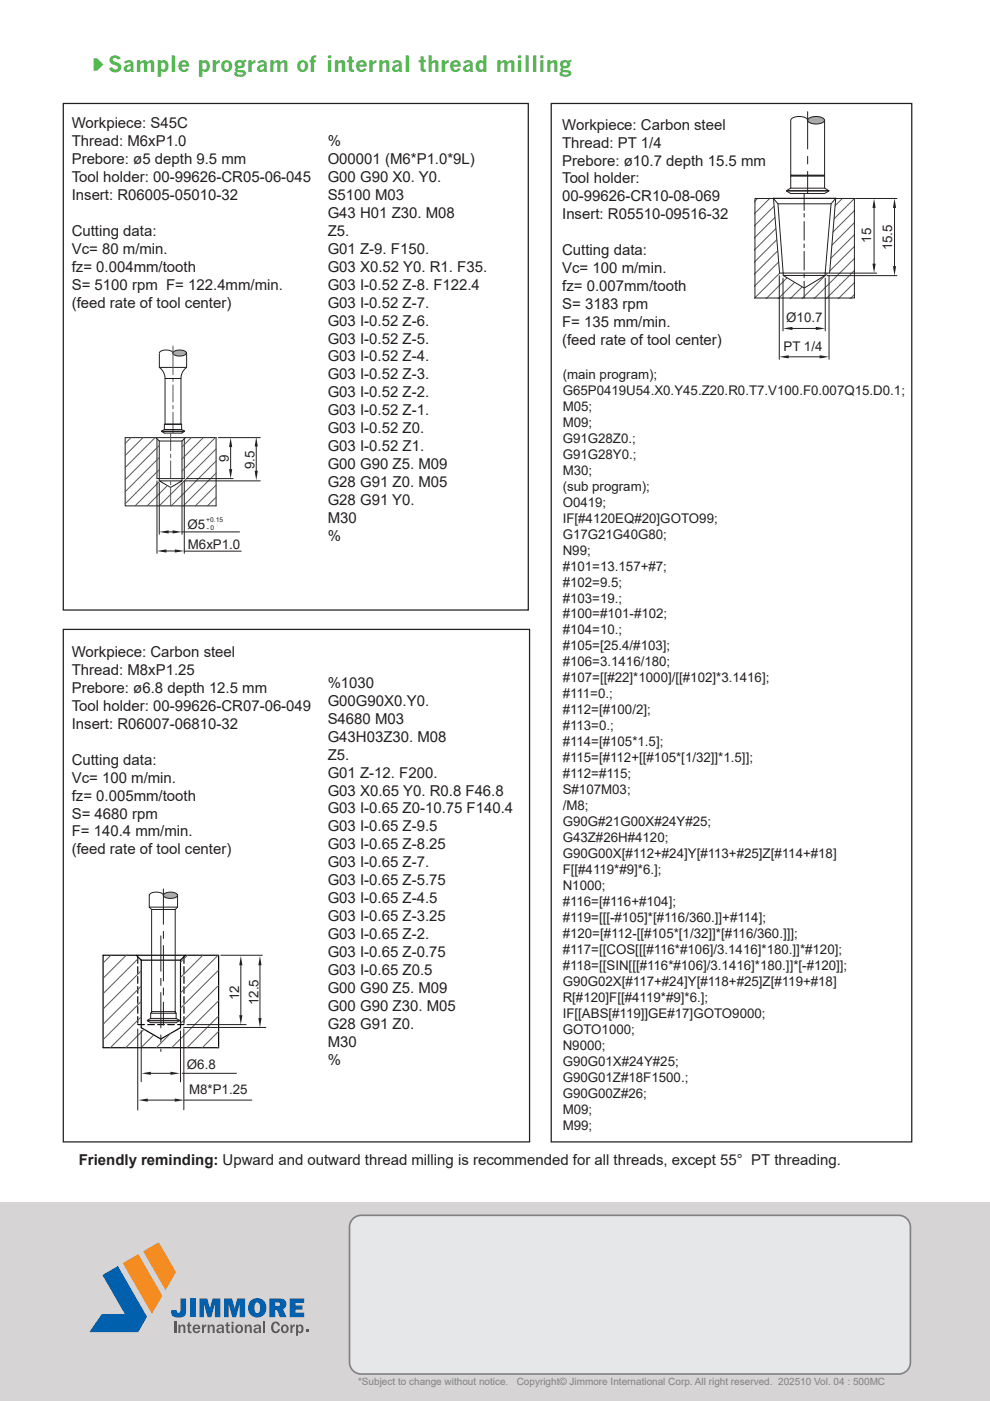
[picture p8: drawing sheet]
<svg xmlns="http://www.w3.org/2000/svg" width="210mm" height="297mm" viewBox="0 0 210 297" stroke-linecap="round" stroke-linejoin="round" font-family="sans-serif">
<defs><g id="words">
<text font-size="4.6" fill="#4cb848" x="23" y="15.2">Sample program of internal thread milling</text>
<g font-size="3.2" fill="#231f20">
<text x="15.2" y="27.2">Workpiece: S45C</text>
<text x="119.2" y="27.5">Workpiece: Carbon steel</text>
<text x="15.2" y="31">Thread: M6xP1.0</text>
<text x="15.2" y="34.8">Prebore: ø5 depth 9.5 mm</text>
<text x="69.5" y="30.9">%</text>
<text x="69.5" y="34.7">O00001 (M6*P1.0*9L)</text>
<text x="119.2" y="31.3">Thread: PT 1/4</text>
<text x="119.2" y="35.1">Prebore: ø10.7 depth 15.5 mm</text>
<text x="15.2" y="38.6">Tool holder: 00-99626-CR05-06-045</text>
<text x="69.5" y="38.5">G00 G90 X0. Y0.</text>
<text x="119.2" y="38.9">Tool holder:</text>
<text x="15.2" y="42.4">Insert: R06005-05010-32</text>
<text x="69.5" y="42.4">S5100 M03</text>
<text x="69.5" y="46.2">G43 H01 Z30. M08</text>
<text x="119.2" y="42.7">00-99626-CR10-08-069</text>
<text x="119.2" y="46.5">Insert: R05510-09516-32</text>
<text x="15.2" y="50.1">Cutting data:</text>
<text x="15.2" y="53.9">Vc= 80 m/min.</text>
<text x="69.5" y="50">Z5.</text>
<text x="69.5" y="53.8">G01 Z-9. F150.</text>
<text x="15.2" y="57.7">fz= 0.004mm/tooth</text>
<text x="69.5" y="57.6">G03 X0.52 Y0. R1. F35.</text>
<text x="119.2" y="54.1">Cutting data:</text>
<text x="119.2" y="58">Vc= 100 m/min.</text>
<text x="15.2" y="61.5">S= 5100 rpm F= 122.4mm/min.</text>
<text x="15.2" y="65.3">(feed rate of tool center)</text>
<text x="69.5" y="61.4">G03 I-0.52 Z-8. F122.4</text>
<text x="69.5" y="65.2">G03 I-0.52 Z-7.</text>
<text x="119.2" y="61.8">fz= 0.007mm/tooth</text>
<text x="119.2" y="65.6">S= 3183 rpm</text>
<text x="69.5" y="69">G03 I-0.52 Z-6.</text>
<text x="119.2" y="69.4">F= 135 mm/min.</text>
<text x="69.5" y="72.8">G03 I-0.52 Z-5.</text>
<text x="69.5" y="76.6">G03 I-0.52 Z-4.</text>
<text x="119.2" y="73.2">(feed rate of tool center)</text>
<text x="69.5" y="80.5">G03 I-0.52 Z-3.</text>
<text x="69.5" y="84.3">G03 I-0.52 Z-2.</text>
<text x="69.5" y="88.1">G03 I-0.52 Z-1.</text>
<text x="69.5" y="91.9">G03 I-0.52 Z0.</text>
<text x="69.5" y="95.7">G03 I-0.52 Z1.</text>
<text x="69.5" y="99.5">G00 G90 Z5. M09</text>
<text x="69.5" y="103.3">G28 G91 Z0. M05</text>
<text x="69.5" y="107.1">G28 G91 Y0.</text>
<text x="69.5" y="110.9">M30</text>
<text x="69.5" y="114.7">%</text>
<text x="15.2" y="139.3">Workpiece: Carbon steel</text>
<text x="15.2" y="143.1">Thread: M8xP1.25</text>
<text x="15.2" y="146.9">Prebore: ø6.8 depth 12.5 mm</text>
<text x="69.5" y="145.8">%1030</text>
<text x="69.5" y="149.6">G00G90X0.Y0.</text>
<text x="15.2" y="150.7">Tool holder: 00-99626-CR07-06-049</text>
<text x="15.2" y="154.5">Insert: R06007-06810-32</text>
<text x="69.5" y="153.4">S4680 M03</text>
<text x="69.5" y="157.2">G43H03Z30. M08</text>
<text x="69.5" y="161">Z5.</text>
<text x="15.2" y="162.1">Cutting data:</text>
<text x="15.2" y="165.9">Vc= 100 m/min.</text>
<text x="69.5" y="164.9">G01 Z-12. F200.</text>
<text x="15.2" y="169.7">fz= 0.005mm/tooth</text>
<text x="15.2" y="173.5">S= 4680 rpm</text>
<text x="69.5" y="168.7">G03 X0.65 Y0. R0.8 F46.8</text>
<text x="69.5" y="172.5">G03 I-0.65 Z0-10.75 F140.4</text>
<text x="15.2" y="177.4">F= 140.4 mm/min.</text>
<text x="69.5" y="176.3">G03 I-0.65 Z-9.5</text>
<text x="15.2" y="181.2">(feed rate of tool center)</text>
<text x="69.5" y="180.1">G03 I-0.65 Z-8.25</text>
<text x="69.5" y="183.9">G03 I-0.65 Z-7.</text>
<text x="69.5" y="187.7">G03 I-0.65 Z-5.75</text>
<text x="69.5" y="191.5">G03 I-0.65 Z-4.5</text>
<text x="69.5" y="195.3">G03 I-0.65 Z-3.25</text>
<text x="69.5" y="199.1">G03 I-0.65 Z-2.</text>
<text x="69.5" y="203">G03 I-0.65 Z-0.75</text>
<text x="69.5" y="206.8">G03 I-0.65 Z0.5</text>
<text x="69.5" y="210.6">G00 G90 Z5. M09</text>
<text x="69.5" y="214.4">G00 G90 Z30. M05</text>
<text x="69.5" y="218.2">G28 G91 Z0.</text>
<text x="69.5" y="222">M30</text>
<text x="69.5" y="225.8">%</text>
<text x="16.7" y="246.9">Friendly reminding: Upward and outward thread milling is recommended for all threads, except 55° PT threading.</text>
</g>
<g font-size="2.8" fill="#231f20">
<text x="184.8" y="51.5" transform="rotate(-90 184.8 51.5)">15</text>
<text x="189.2" y="53.1" transform="rotate(-90 189.2 53.1)">15.5</text>
<text x="166.8" y="68.3">Ø10.7</text>
<text x="166.2" y="74.5">PT 1/4</text>
<text x="119.3" y="80.3">(main program);</text>
<text x="119.3" y="83.7">G65P0419U54.X0.Y45.Z20.R0.T7.V100.F0.007Q15.D0.1;</text>
<text x="119.3" y="87.1">M05;</text>
<text x="119.3" y="90.5">M09;</text>
<text x="119.3" y="93.9">G91G28Z0.;</text>
<text x="48.6" y="98" transform="rotate(-90 48.6 98)">9</text>
<text x="54" y="99.5" transform="rotate(-90 54 99.5)">9.5</text>
<text x="119.3" y="97.3">G91G28Y0.;</text>
<text x="119.3" y="100.6">M30;</text>
<text x="119.3" y="104">(sub program);</text>
<text x="119.3" y="107.4">O0419;</text>
<text x="39.7" y="112.1">Ø5</text>
<text x="119.3" y="110.8">IF[#4120EQ#20]GOTO99;</text>
<text x="39.8" y="116.3">M6xP1.0</text>
<text x="119.3" y="114.2">G17G21G40G80;</text>
<text x="119.3" y="117.6">N99;</text>
<text x="119.3" y="121">#101=13.157+#7;</text>
<text x="119.3" y="124.4">#102=9.5;</text>
<text x="119.3" y="127.7">#103=19.;</text>
<text x="119.3" y="131.1">#100=#101-#102;</text>
<text x="119.3" y="134.5">#104=10.;</text>
<text x="119.3" y="137.9">#105=[25.4/#103];</text>
<text x="119.3" y="141.3">#106=3.1416/180;</text>
<text x="119.3" y="144.7">#107=[[#22]*1000]/[[#102]*3.1416];</text>
<text x="119.3" y="148.1">#111=0.;</text>
<text x="119.3" y="151.4">#112=[#100/2];</text>
<text x="119.3" y="154.8">#113=0.;</text>
<text x="119.3" y="158.2">#114=[#105*1.5];</text>
<text x="119.3" y="161.6">#115=[#112+[[#105*[1/32]]*1.5]];</text>
<text x="119.3" y="165">#112=#115;</text>
<text x="119.3" y="168.4">S#107M03;</text>
<text x="119.3" y="171.8">/M8;</text>
<text x="119.3" y="175.2">G90G#21G00X#24Y#25;</text>
<text x="119.3" y="178.5">G43Z#26H#4120;</text>
<text x="119.3" y="181.9">G90G00X[#112+#24]Y[#113+#25]Z[#114+#18]</text>
<text x="119.3" y="185.3">F[[#4119*#9]*6.];</text>
<text x="119.3" y="188.7">N1000;</text>
<text x="119.3" y="192.1">#116=[#116+#104];</text>
<text x="119.3" y="195.5">#119=[[[-#105]*[#116/360.]]+#114];</text>
<text x="119.3" y="198.9">#120=[#112-[[#105*[1/32]]*[#116/360.]]];</text>
<text x="119.3" y="202.2">#117=[[COS[[[#116*#106]/3.1416]*180.]]*#120];</text>
<text x="119.3" y="205.6">#118=[[SIN[[[#116*#106]/3.1416]*180.]]*[-#120]];</text>
<text x="119.3" y="209">G90G02X[#117+#24]Y[#118+#25]Z[#119+#18]</text>
<text x="50.7" y="212" transform="rotate(-90 50.7 212)">12</text>
<text x="54.8" y="213.1" transform="rotate(-90 54.8 213.1)">12.5</text>
<text x="119.3" y="212.4">R[#120]F[[#4119*#9]*6.];</text>
<text x="119.3" y="215.8">IF[[ABS[#119]]GE#17]GOTO9000;</text>
<text x="119.3" y="219.2">GOTO1000;</text>
<text x="39.7" y="226.7">Ø6.8</text>
<text x="119.3" y="222.6">N9000;</text>
<text x="119.3" y="226">G90G01X#24Y#25;</text>
<text x="40.1" y="231.9">M8*P1.25</text>
<text x="119.3" y="229.3">G90G01Z#18F1500.;</text>
<text x="119.3" y="232.7">G90G00Z#26;</text>
<text x="119.3" y="236.1">M09;</text>
<text x="119.3" y="239.5">M99;</text>
</g>
<g font-size="2.1" fill="#808285">
<text x="76" y="293.6">*Subject to change without notice.</text>
<text x="109.6" y="293.6">Copyright© Jimmore International Corp. All right reserved. 202510 Vol. 04 : 500MC</text>
</g>
<g font-size="1.4" fill="#231f20">
<text x="43.7" y="110.8">+0.15</text>
<text x="43.9" y="112.4">- 0</text>
</g>
</g></defs>
<path d="M0 255h210v42h-210z" fill="#d6d4d4"/>
<path d="M21.7 270.3l3.3-1.9 6.2 10.8-1.9 3.2h-10.3l2.6-3.8h4.9z" fill-rule="evenodd" fill="#0160ae"/>
<g fill="#f68b1f">
<path d="M30.4 265.3l3.3-1.9 3.6 6.3-2.2 3.8z"/>
<path d="M26.1 267.8l3.2-1.9 5.1 8.8-2.2 3.8z" fill-rule="evenodd"/>
</g>
<path d="M37.1 280.2v2.4" fill="none" stroke="#57585a" stroke-width=".43"/>
<g fill="#57585a">
<path d="M37.8 280.9h.4v.4a.56 .56 0 0 1 .7-.5 .56 .56 0 0 1 .4 .7v1.1h-.4v-1.1a.36 .36 0 0 0-.4-.3 .36 .36 0 0 0-.3 .5v.9h-.4z"/>
<path d="M39.9 280.4h.3v.5h.4v.3h-.4v.8l.1 .3h.3v.3a.53 .53 0 0 1-.5 0 .53 .53 0 0 1-.3-.5v-.9h-.2v-.3h.3z"/>
<path d="M42.9 280.9h.3v.4l.2-.4 .4-.1v.4l-.4 .1a1.43 1.43 0 0 0-.1 1.3h-.4z"/>
<path d="M44.1 280.9h.3v.4a.56 .56 0 0 1 .7-.5 .56 .56 0 0 1 .4 .7v1.1h-.4v-1.1a.36 .36 0 0 0-.4-.3 .36 .36 0 0 0-.2 .5v.9h-.4z"/>
<path d="M48.1 280.4h.3v.5h.3v.3h-.3v.8l.1 .3h.3v.3a.53 .53 0 0 1-.6 0 .53 .53 0 0 1-.2-.5v-.9h-.2v-.3h.2z"/>
<path d="M51.9 280.9h.4v.4a.56 .56 0 0 1 .6-.5 .56 .56 0 0 1 .5 .7v1.1h-.4v-1.1a.36 .36 0 0 0-.5-.3 .36 .36 0 0 0-.2 .5v.9h-.4z"/>
<path d="M41.4 281.2l-.1 .3h.8l-.3-.4zM41.1 281.1a.82 .82 0 0 1 1-.2 .82 .82 0 0 1 .4 .9h-1.2a.44 .44 0 0 0 .2 .5 .44 .44 0 0 0 .6-.2h.4a.89 .89 0 0 1-1.4 .4 .89 .89 0 0 1 0-1.4z"/>
<path d="M46.4 281.9l-.1 .2a.43 .43 0 0 0 .6 .2 .43 .43 0 0 0 .2-.6zM46.1 281.1a.78 .78 0 0 1 .8-.3 .78 .78 0 0 1 .6 .7v1.1h-.4v-.3a.58 .58 0 0 1-.9 .3 .58 .58 0 0 1 0-.9l.9-.2v-.1a.42 .42 0 0 0-.4-.3 .42 .42 0 0 0-.4 .3l-.4-.1z"/>
<path d="M49.1 280.9h.4v1.7h-.4zM49.1 280.2h.4v.4h-.4z"/>
<path d="M50.4 281.3a.59 .59 0 0 0 0 .7 .59 .59 0 0 0 .5 .3l.2-.6-.1-.4a.37 .37 0 0 0-.6 0zM49.8 281.8a.9 .9 0 0 1 1.8 0 .9 .9 0 0 1-1.8 0z"/>
<path d="M54.2 281.9v.2a.43 .43 0 0 0 .6 .2 .43 .43 0 0 0 .1-.6zM53.9 281.1a.78 .78 0 0 1 .9-.3 .78 .78 0 0 1 .5 .7l.1 1.1h-.4l-.1-.3a.58 .58 0 0 1-.8 .3 .58 .58 0 0 1-.1-.9l.9-.2v-.1a.42 .42 0 0 0-.3-.3 .42 .42 0 0 0-.4 .3l-.4-.1z"/>
</g>
<path d="M56 280.2v2.4" fill="none" stroke="#57585a" stroke-width=".4"/>
<g fill="#57585a">
<path d="M57.8 280.5a.9 .9 0 0 1 .9-.3 .9 .9 0 0 1 .7 .8l-.4 .1-.1-.3a.55 .55 0 0 0-.8-.1 .55 .55 0 0 0-.1 .7 .56 .56 0 0 0 .2 .8 .56 .56 0 0 0 .7-.2l.1-.2h.4a.96 .96 0 0 1-1.2 .8 .96 .96 0 0 1-.7-1.2z"/>
<path d="M61.6 280.9h.4v.4l.2-.4 .3-.1v.4l-.3 .1a1.44 1.44 0 0 0-.2 1.3h-.4z"/>
<path d="M65 281.9h.5v.5h-.5z"/>
<path d="M60.1 281.3a.59 .59 0 0 0-.1 .7 .59 .59 0 0 0 .6 .3l.2-.6-.1-.4a.37 .37 0 0 0-.6 0zM59.5 281.8a.9 .9 0 0 1 1.8 0 .9 .9 0 0 1-1.8 0z"/>
<path d="M63.3 281.3a.58 .58 0 0 0-.1 .6 .58 .58 0 0 0 .5 .4 .64 .64 0 0 0 .3-.7 .64 .64 0 0 0-.6-.4zM62.8 280.9h.4v.3a.66 .66 0 0 1 .8-.3 .66 .66 0 0 1 .4 .8 .68 .68 0 0 1-.3 .8 .68 .68 0 0 1-.9-.1v.8h-.4z"/>
</g>
<g fill="#0160ae">
<path d="M38.3 275.3h1.2v2.5a1.34 1.34 0 0 1-1.9 1.5 1.21 1.21 0 0 1-1.3-1.5h1.2a.41 .41 0 0 0 .4 .5 .41 .41 0 0 0 .4-.5z"/>
<path d="M40.2 275.3h1.3v4h-1.3z"/>
<path d="M42.3 275.3h1.6l.6 2.1 .6-2.1h1.6v4h-1.1v-2.9l-.8 2.9h-.8l-.8-2.9v2.9h-.9z"/>
<path d="M47.6 275.3h1.6l.6 2.1 .5-2.1h1.7v4h-1.2v-2.9l-.7 2.9h-.8l-.8-2.9v2.9h-.9z"/>
<path d="M61.5 275.3h3v.9h-1.8v.6h1.5v.9h-1.5v.6h1.8v1h-3z"/>
<path d="M54.3 276.2a1.86 1.86 0 0 0 0 2.2 .65 .65 0 0 0 .7-.2 .65 .65 0 0 0 .1-.7 1.14 1.14 0 0 0-.5-1.4zM53.1 275.8a1.99 1.99 0 0 1 2.9 .1 1.99 1.99 0 0 1-.2 2.9 1.99 1.99 0 0 1-2.9-.3l-.2-.8v-.8z"/>
<path d="M58.4 276.1v.8l.9-.1a.37 .37 0 0 0-.1-.6zM57.1 275.3h2.2a1.18 1.18 0 0 1 1.4 .8 1.18 1.18 0 0 1-.7 1.4l.8 1.8h-1.4l-.6-1.6h-.4v1.6h-1.3z"/>
</g>
<path d="M75.1 258.2l1-.5h.5h114a2.5 2.5 0 0 1 2.5 2.5v28.6a2.5 2.5 0 0 1-2.5 2.5h-114a2.5 2.5 0 0 1-2.5-2.5v-28.6a2.5 2.5 0 0 1 1-2z" fill="#e6e7e9"/>
<path d="M74.5 258.5a2.67 2.67 0 0 1 2.1-1v.3a2.32 2.32 0 0 0-2.3 2.4v28.6a2.32 2.32 0 0 0 2.3 2.3h114a2.32 2.32 0 0 0 2.3-2.3v-28.6a2.32 2.32 0 0 0-2.3-2.4h-114v-.3h114a2.68 2.68 0 0 1 2.7 2.7v28.6a2.68 2.68 0 0 1-2.7 2.7h-114a2.68 2.68 0 0 1-2.6-2.7v-28.6v-.6z" fill="#808285"/>
<path d="M19.9 12.4h.7l1.3 1.3-1.3 1.3h-.7z" fill="#4cb848"/>
<path d="M21.9 202.5h24.5v19.6h-24.5zM28.9 202.5l1.1 1.1M30 203.6v14.3l4.1 2.4 4.2-2.4v-14.3M30 203.6h8.3M39.3 202.5l-1 1.1" fill="none" stroke="#030303" stroke-width=".25"/>
<path d="M29.2 202.8v14.4M29.2 217.2h9.8M39 202.8v14.4" fill="none" stroke="#030303" stroke-width=".25" stroke-dasharray="1.4 .7 1.4 .7"/>
<path d="M34.1 198.4v24.5" fill="none" stroke="#231f20" stroke-width=".21" stroke-dasharray="7.5 1.5 1.5 1.5"/>
<g fill="none" stroke="#57585a" stroke-width=".21">
<path d="M23.5 202.5l-1.6 1.7M26.8 202.5l-4.9 4.9M29.5 203.1l-7.6 7.6M30 215.6l-6.6 6.5M30 212.3l-8.1 8.1M30 209.1l-8.1 8.1M30 205.8l-8.1 8.1M30.6 218.2l-3.9 3.9M32.6 219.4l-2.7 2.7M36.2 219.1l-3 3M39.8 202.5l-1.5 1.5M43 202.5l-4.7 4.8"/>
<path d="M46.3 202.5l-8 8M46.4 218.7l-3.5 3.4M46.4 205.7l-8.1 8.1M46.4 212.2l-10 9.9M46.4 208.9l-8.1 8.1M46.4 215.4l-6.7 6.7M46.4 221.9l-.3 .2"/>
</g>
<path d="M38.9 217.8h17.5M39.6 217.2h12.6M46.8 202.5h8.8M51.1 204v11.2" fill="none" stroke="#231f20" stroke-width=".21"/>
<g fill="#231f20">
<path d="M50.7 215.2h.7l-.3 2z"/>
<path d="M51.1 202.7l.3 2h-.7z"/>
</g>
<path d="M55.1 204v12.3" fill="none" stroke="#231f20" stroke-width=".21"/>
<g fill="#231f20">
<path d="M54.8 215.8h.7l-.4 2z"/>
<path d="M55.1 202.7l.4 2h-.7z"/>
</g>
<path d="M30 218.5v10.8M38.3 218.6v10.8M32 227.6h4.4M38.7 227.6h11.5" fill="none" stroke="#231f20" stroke-width=".21"/>
<g fill="#231f20">
<path d="M30 227.6l2-.4v.7z"/>
<path d="M36.2 227.2l2 .4-2 .3z"/>
</g>
<path d="M29.2 218.2v17.2M39 218.1v17.2M31 233.2h6.4M39.1 233.2h14.3" fill="none" stroke="#231f20" stroke-width=".21"/>
<g fill="#231f20">
<path d="M29.3 233.2l2-.3v.7z"/>
<path d="M37.1 232.9l2 .3-2 .4z"/>
</g>
<g fill="none" stroke="#231f20" stroke-width=".21">
<path d="M31.7 189.8v2.5M31.7 192.3l.5 .5M31.7 192.3h6M32.2 192.8v21.7h5h-.2M32.2 192.8h5M37.2 192.8v21.8l.2 .2M37.7 189.8v2.5M37.7 192.3l-.5 .5M31.3 216.3l.7 .5h5.4l.7-.5M31.3 216.4h6.8M31.3 216.3h6.8M32 215.9l-.7 .4"/>
<path d="M32 214.8v1.1M32 214.8h5.4M32 215.9h5.4M32.4 214.5h-.2l-.2 .3M37.4 214.8v1.1M37.4 215.9l.7 .4"/>
</g>
<path d="M34.7 188.5v28.8M34.7 189.8a2.01 2.01 0 0 0-3 0" fill="none" stroke="#231f20" stroke-width=".21" stroke-dasharray="7.5 1.5 1.5 1.5"/>
<path d="M34.7 189.6a2.44 2.44 0 0 1 2.9 0l.1 .2a2.01 2.01 0 0 1-3 0z" fill="#a8a9ad"/>
<path d="M34.7 189.6a2.44 2.44 0 0 1 2.9 0l.1 .2a2.01 2.01 0 0 1-3 0z" fill="none" stroke="#231f20" stroke-width=".21" stroke-dasharray="7.5 1.5 1.5 1.5"/>
<path d="M36.7 74.9a1.93 1.93 0 0 0-2.9 0" fill="none" stroke="#231f20" stroke-width=".21" stroke-dasharray="7.2 1.4 1.4 1.4"/>
<path d="M36.7 74.6a2.34 2.34 0 0 1 2.8 0v.3a1.93 1.93 0 0 1-2.8 0z" fill="#a8a9ad"/>
<path d="M36.7 74.6a2.34 2.34 0 0 1 2.8 0v.3a1.93 1.93 0 0 1-2.8 0z" fill="none" stroke="#231f20" stroke-width=".21" stroke-dasharray="7.2 1.4 1.4 1.4"/>
<path d="M13.4 21.9h98.7v107.4h-98.7zM116.9 21.9h76.5v220.2h-76.5zM13.4 133.4h98.9v108.7h-98.9z" fill="none" stroke="#231f20" stroke-width=".26"/>
<g fill="none" stroke="#231f20" stroke-width=".21">
<path d="M33.8 77.9l.8 .9 .4 1.4M33.8 75v2.9M39.6 77.9l-.8 .8-.4 1.5M39.6 75v2.9h-5.8M26.5 92.8h19.3v14.5h-19.3zM33.1 92.8l.7 .7M33.3 93v8.5h5.8v-8.5M33.8 93.5v8.5M34.3 91.4l.6 .4h3.6l.6-.3h-4.8M34.9 90h3.6l-.1-.1h-3.4l-.1 1.2h3.6l.6 .3h-4.8M34.9 91.1l-.6 .3M35 89.9v-9.7h3.4v9.7"/>
<path d="M38.5 90v1.1M38.6 93.5v8.5h-4.8l2.4 1.3 2.4-1.3M39.3 92.8l-.7 .7h-4.8M46.3 92.8h8.9M48.9 94v6.2M33.3 102v15.3M33.8 102.4v10.9M34.3 116.8h3.8M34.9 112.8h2.5M38.6 102.4v10.9M38.6 112.8h12.2M39.1 116.9h12.1"/>
<path d="M39.6 101.5h9.8M55.2 102h-16.1v15.3"/>
</g>
<g fill="none" stroke="#57585a" stroke-width=".21">
<path d="M36.7 73.4v6M27.8 92.8l-1.3 1.2M30.3 92.8l-3.8 3.8M32.9 92.8l-6.4 6.3M33.8 97l-7.3 7.3M33.8 94.5l-7.3 7.2M33.8 99.6l-7.3 7.2M36.2 91.8v3.8M36.2 96.3v.7M36.2 97.7v3.7M36.7 80.2v.7M36.7 81.6v3.6"/>
<path d="M36.7 86v.7M36.7 87.4v4.4M40.6 92.8l-2 1.9M43.1 92.8l-4.5 4.5M45.7 92.8l-7.1 7.1M45.8 97.7l-9.5 9.6M45.8 95.2l-12 12.1M33.9 102l-5.3 5.3M35.5 103l-4.3 4.3M36.2 102.1v.7M36.2 103.5v3.8M45.8 102.9l-4.4 4.4"/>
<path d="M45.8 100.3l-6.9 7M45.8 105.4l-1.8 1.9"/>
</g>
<g fill="#231f20">
<path d="M54 99.8h.7l-.3 2z"/>
<path d="M54.4 92.7l.3 2h-.7z"/>
<path d="M48.6 99.5h.7l-.4 2z"/>
<path d="M48.9 92.8l.4 2h-.7z"/>
<path d="M36.6 112.4l2 .4-2 .3z"/>
<path d="M33.8 112.8l2-.4v.7z"/>
<path d="M37.1 116.5l2 .3-2 .4z"/>
<path d="M33.3 116.8l2-.3v.7z"/>
</g>
<path d="M54.4 94v6.8" fill="none" stroke="#231f20" stroke-width=".21"/>
<path d="M171.3 25.5a2.03 2.03 0 0 0-2.3-.8 1.23 1.23 0 0 0-1.3 .8" fill="none" stroke="#231f20" stroke-width=".21" stroke-dasharray="8.9 1.8 1.8 1.8"/>
<path d="M171.4 25.2a2.9 2.9 0 0 1 3.4 0l.1 .3a2.03 2.03 0 0 1-2.4 .8 .95 .95 0 0 1-1.1-1.1z" fill="#a8a9ad"/>
<path d="M171.4 25.2a2.9 2.9 0 0 1 3.4 0l.1 .3a2.03 2.03 0 0 1-2.4 .8 .95 .95 0 0 1-1.1-1.1z" fill="none" stroke="#231f20" stroke-width=".21" stroke-dasharray="8.9 1.8 1.8 1.8"/>
<g fill="none" stroke="#57585a" stroke-width=".21">
<path d="M160.7 42l-.6 .7M163.3 42l-3.2 3.3M165.9 42l-5.8 5.8M168.4 42l-8.3 8.4M171 42l-10.9 10.9M173.6 42l-13.5 13.5M176.1 42l-16 16.1M178.7 42l-18.6 18.6M181.3 42l-21.2 21.2M181.3 44.6l-18.7 18.6M181.3 47.2l-16.1 16M181.3 49.7l-13.6 13.5"/>
<path d="M181.3 52.2l-11.1 11M181.3 54.8l-8.5 8.4M181.3 57.3l-6 5.9M181.3 59.9l-3.4 3.3M181.3 62.4l-.9 .8"/>
</g>
<path d="M164.1 42h13.1l-1.2 15.9h-1v.5l-4.4 2.7-4.5-2.7v-.5h-.8z" fill="#fff"/>
<g fill="none" stroke="#231f20" stroke-width=".21">
<path d="M167.7 25.6v11.5h7.2v-11.5M167.7 37.3h7.2M167.7 39.9h7.2M167.7 37.1h7.2M167.8 37.2l-.1 2.7-.9 .5M171.3 23.7v7.9M171.3 33.2v1.6M171.3 36.3v4.7M174.8 37.2l.1 2.7 .9 .5M160.1 42.1h21.1v21.1h-21.1zM164 42h13.3l-1 1.2h-11.3zM164.1 42l1.3 15.9h10.6"/>
<path d="M165 43.2l1.1 14.7M165.3 58.4v17.8M166.1 59v11.2M166.1 58.4h8.9l-4.4 2.7zM166.1 57.9v.5M166.8 40.4l.9 .6h7.2l.9-.6M166.8 40.4h9M166.8 40.5h9M170.6 41v3.6M170.6 45.3v.7M170.6 47v3.9M170.6 51.7v.8"/>
<path d="M170.6 53.3v4M170.6 58v.8M170.6 59.6v3.6M175 57.9v.5M175 59v11.2M175.4 58.4h14.8M175.8 58.4v17.8M176.2 57.9h9.7M176.3 43.2l-1.3 14.7M177.3 42l-1.3 15.9M181.4 42.1h8.8M185.4 43.1v13.8"/>
<path d="M189.7 43.1v14.3M166.3 75.7h8.5M167.1 69.6h6.9"/>
</g>
<g fill="#231f20">
<path d="M189.4 56.4h.7l-.4 2z"/>
<path d="M189.7 42.1l.4 2h-.7z"/>
<path d="M165.3 75.7l2-.4v.7z"/>
<path d="M173.8 75.3l2 .4-2 .3z"/>
<path d="M166.1 69.6l2-.3v.7z"/>
<path d="M173 69.3l2 .3-2 .4z"/>
<path d="M185.1 55.9h.6l-.3 2z"/>
<path d="M185.4 42.1l.3 2h-.6z"/>
</g>
<use href="#words"/>
</svg>
